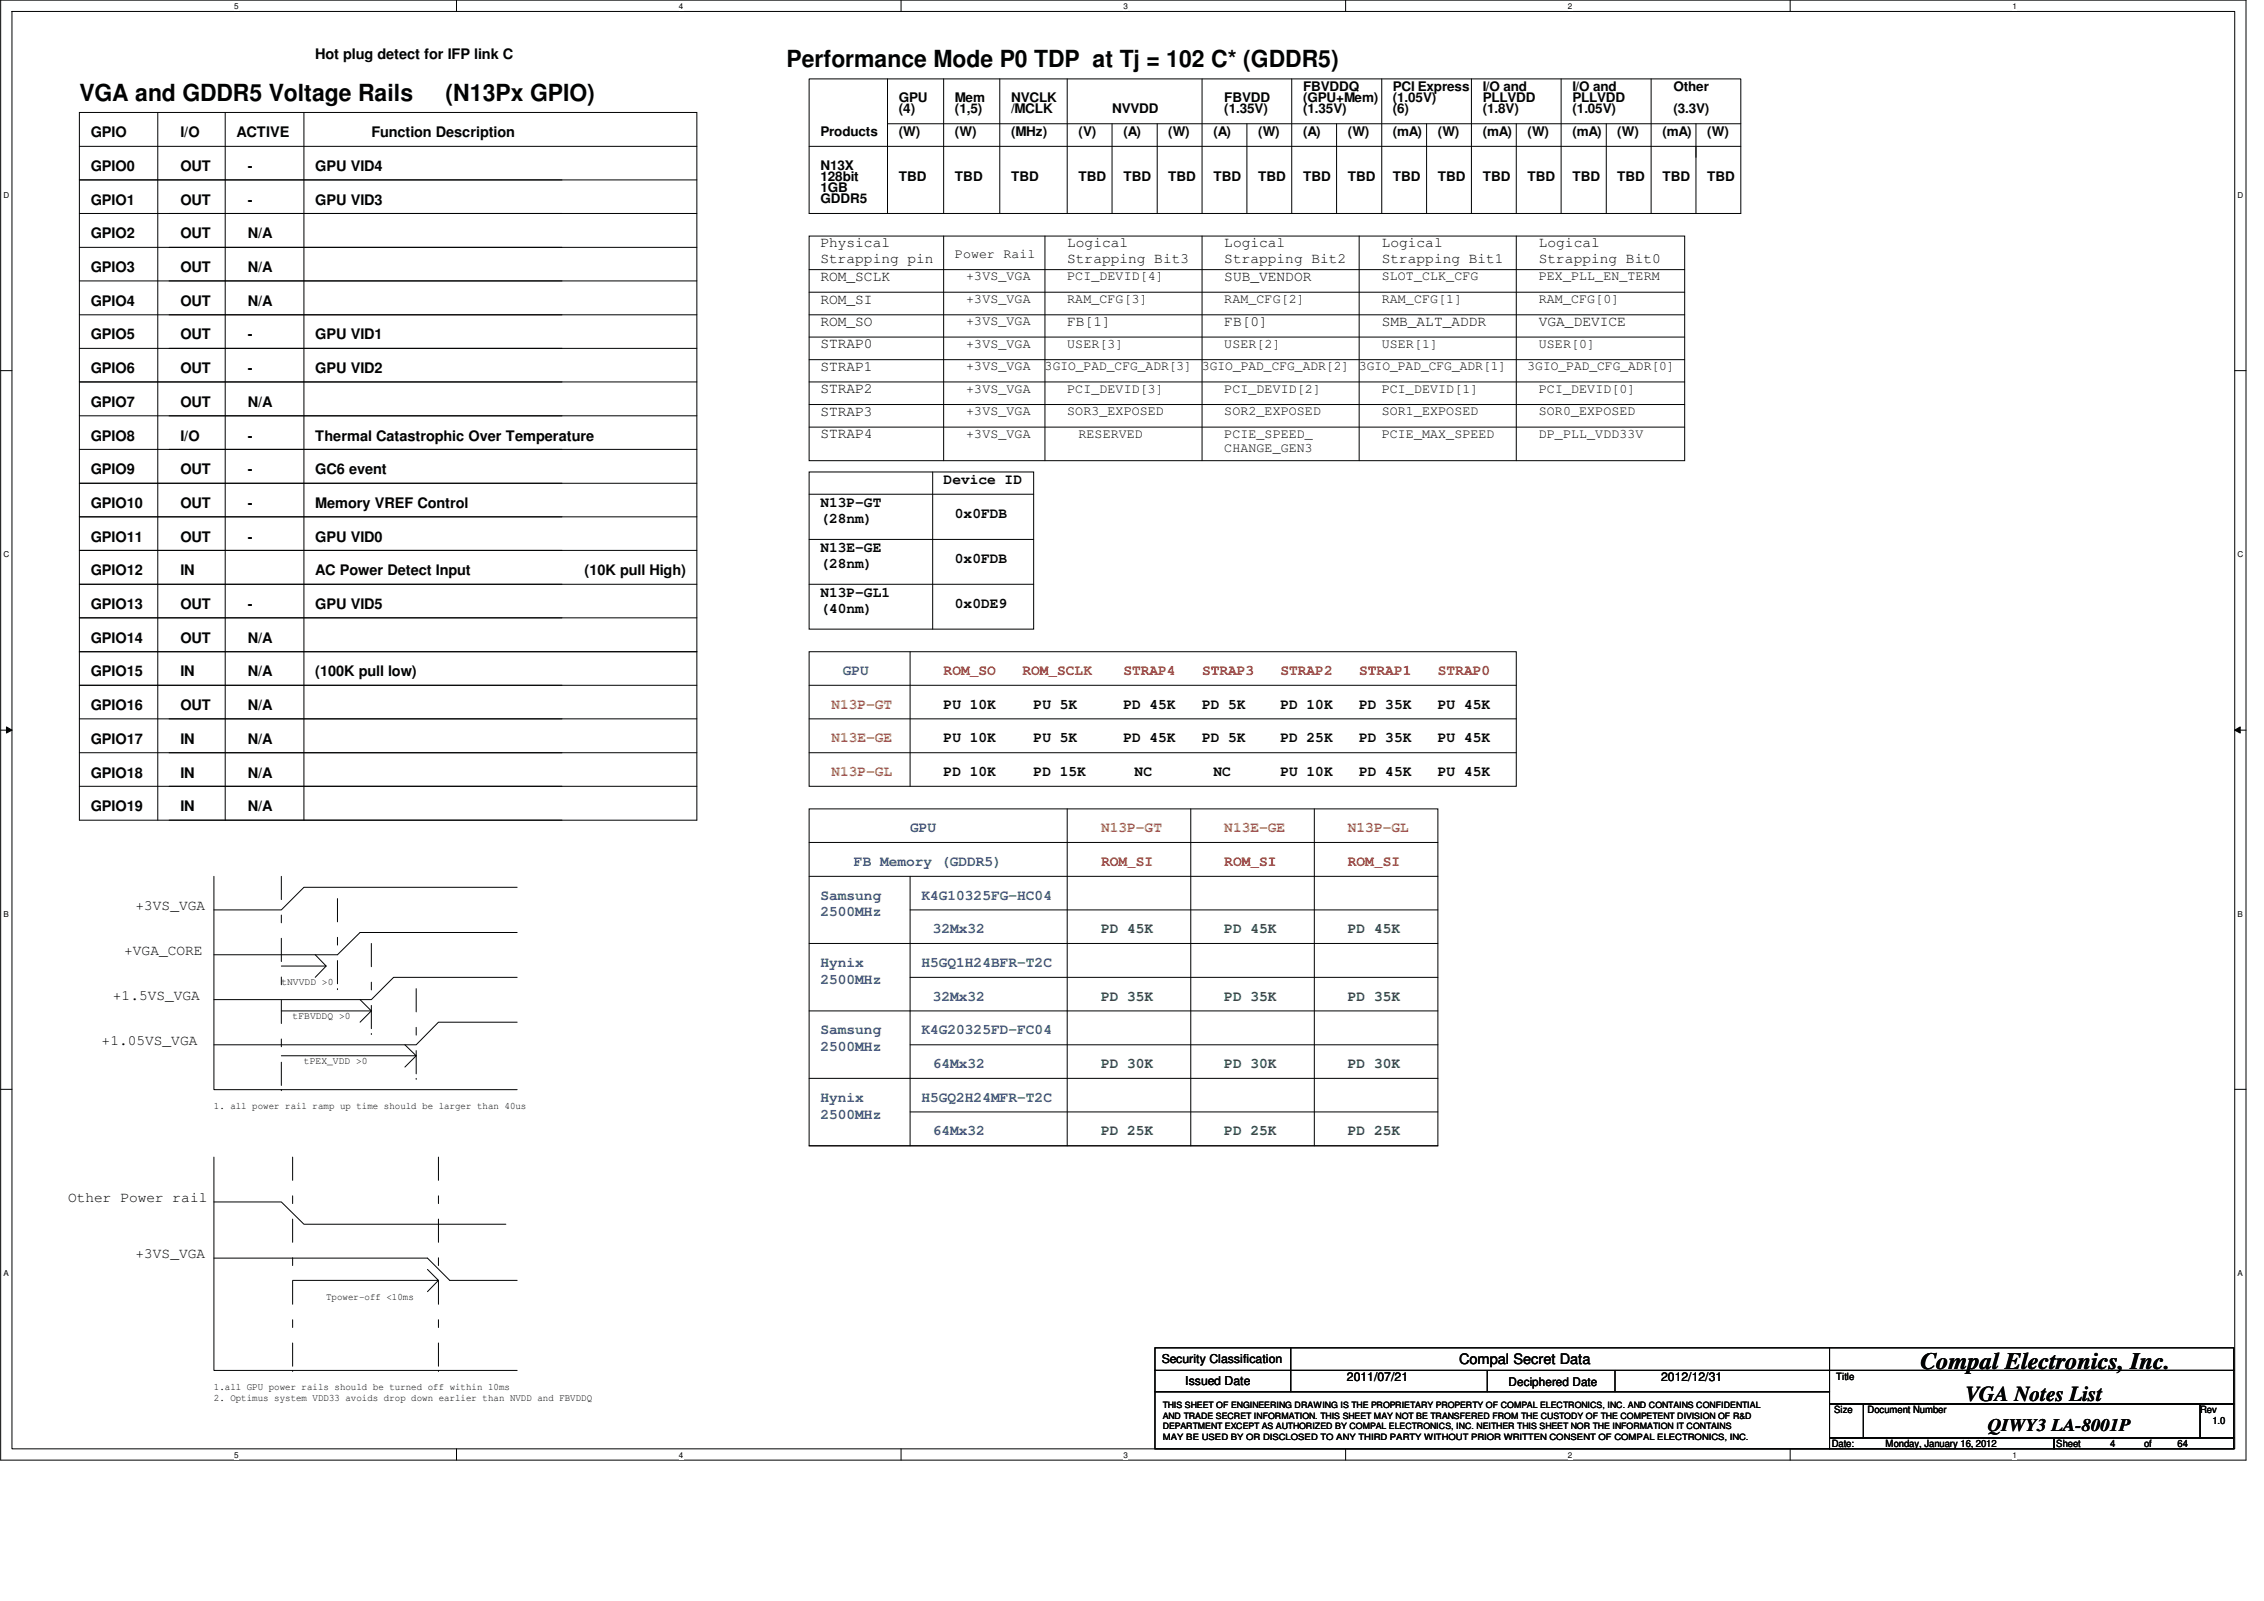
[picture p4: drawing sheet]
<svg xmlns="http://www.w3.org/2000/svg" width="297mm" height="210mm" viewBox="0 0 297 210" stroke-linecap="round" stroke-linejoin="round" font-family="sans-serif">
<defs><g id="words">
<g font-size="3.1" fill="#010202">
<text x="103.2" y="8.8">Performance Mode P0 TDP at Tj = 102 C* (GDDR5)</text>
<text x="10.4" y="13.2">VGA and GDDR5 Voltage Rails</text>
<text x="58.5" y="13.2">(N13Px GPIO)</text>
<text x="252" y="179.6">Compal Electronics, Inc.</text>
</g>
<text font-size="2.8" fill="#010202" x="257.9" y="183.7">VGA Notes List</text>
<text font-size="2.3" fill="#010202" x="260.8" y="187.7">QIWY3 LA-8001P</text>
<g font-size="1.9" fill="#010202">
<text x="41.4" y="7.7">Hot plug detect for IFP link C</text>
<text x="11.9" y="22.4">GPIO0</text>
<text x="11.9" y="18">GPIO</text>
<text x="23.7" y="22.4">OUT</text>
<text x="23.7" y="18">I/O</text>
<text x="31" y="18">ACTIVE</text>
<text x="32.5" y="22.4">-</text>
<text x="41.4" y="22.4">GPU VID4</text>
<text x="48.7" y="18">Function Description</text>
<text x="11.9" y="26.9">GPIO1</text>
<text x="23.7" y="26.9">OUT</text>
<text x="32.5" y="26.9">-</text>
<text x="41.4" y="26.9">GPU VID3</text>
<text x="11.9" y="31.3">GPIO2</text>
<text x="11.9" y="35.7">GPIO3</text>
<text x="23.7" y="31.3">OUT</text>
<text x="23.7" y="35.7">OUT</text>
<text x="32.5" y="31.3">N/A</text>
<text x="32.5" y="35.7">N/A</text>
<text x="107.6" y="32.4">Physical</text>
<text x="107.6" y="34.4">Strapping pin</text>
<text x="140" y="32.4">Logical</text>
<text x="140" y="34.4">Strapping Bit3</text>
<text x="160.6" y="32.4">Logical</text>
<text x="160.6" y="34.4">Strapping Bit2</text>
<text x="181.3" y="32.4">Logical</text>
<text x="181.3" y="34.4">Strapping Bit1</text>
<text x="201.9" y="32.4">Logical</text>
<text x="201.9" y="34.4">Strapping Bit0</text>
<text x="11.9" y="40.1">GPIO4</text>
<text x="23.7" y="40.1">OUT</text>
<text x="32.5" y="40.1">N/A</text>
<text x="107.6" y="36.8">ROM_SCLK</text>
<text x="107.6" y="39.8">ROM_SI</text>
<text x="160.6" y="36.8">SUB_VENDOR</text>
<text x="11.9" y="44.5">GPIO5</text>
<text x="23.7" y="44.5">OUT</text>
<text x="32.5" y="44.5">-</text>
<text x="41.4" y="44.5">GPU VID1</text>
<text x="107.6" y="45.7">STRAP0</text>
<text x="107.6" y="42.8">ROM_SO</text>
<text x="140" y="42.8">FB[1]</text>
<text x="160.6" y="42.8">FB[0]</text>
<text x="181.3" y="42.8">SMB_ALT_ADDR</text>
<text x="201.9" y="42.8">VGA_DEVICE</text>
<text x="11.9" y="49">GPIO6</text>
<text x="11.9" y="53.4">GPIO7</text>
<text x="23.7" y="48.9">OUT</text>
<text x="23.7" y="53.4">OUT</text>
<text x="32.5" y="49">-</text>
<text x="32.5" y="53.4">N/A</text>
<text x="41.4" y="48.9">GPU VID2</text>
<text x="107.6" y="48.7">STRAP1</text>
<text x="107.6" y="51.6">STRAP2</text>
<text x="11.9" y="57.8">GPIO8</text>
<text x="23.7" y="57.8">I/O</text>
<text x="32.5" y="57.8">-</text>
<text x="41.4" y="57.8">Thermal Catastrophic Over Temperature</text>
<text x="107.6" y="54.5">STRAP3</text>
<text x="107.6" y="57.5">STRAP4</text>
<text x="11.9" y="62.2">GPIO9</text>
<text x="23.7" y="62.2">OUT</text>
<text x="32.5" y="62.2">-</text>
<text x="41.4" y="62.2">GC6 event</text>
<text x="123.8" y="63.5">Device ID</text>
<text x="11.9" y="66.6">GPIO10</text>
<text x="11.9" y="71">GPIO11</text>
<text x="23.7" y="71">OUT</text>
<text x="23.7" y="66.6">OUT</text>
<text x="32.5" y="71">-</text>
<text x="32.5" y="66.6">-</text>
<text x="41.4" y="71">GPU VID0</text>
<text x="41.4" y="66.6">Memory VREF Control</text>
<text x="107.6" y="66.4">N13P-GT</text>
<text x="107.6" y="68.6">(28nm)</text>
<text x="125.3" y="67.9">0x0FDB</text>
<text x="11.9" y="75.4">GPIO12</text>
<text x="23.7" y="75.4">IN</text>
<text x="41.4" y="75.4">AC Power Detect Input</text>
<text x="76.7" y="75.4">(10K pull High)</text>
<text x="107.6" y="72.4">N13E-GE</text>
<text x="107.6" y="74.6">(28nm)</text>
<text x="125.3" y="73.8">0x0FDB</text>
<text x="11.9" y="79.9">GPIO13</text>
<text x="23.7" y="79.9">OUT</text>
<text x="32.5" y="79.9">-</text>
<text x="41.4" y="79.9">GPU VID5</text>
<text x="107.6" y="78.2">N13P-GL1</text>
<text x="107.6" y="80.4">(40nm)</text>
<text x="125.3" y="79.7">0x0DE9</text>
<text x="11.9" y="88.7">GPIO15</text>
<text x="11.9" y="84.3">GPIO14</text>
<text x="23.7" y="88.7">IN</text>
<text x="23.7" y="84.3">OUT</text>
<text x="32.5" y="84.3">N/A</text>
<text x="32.5" y="88.7">N/A</text>
<text x="41.4" y="88.7">(100K pull low)</text>
<text x="11.9" y="93.1">GPIO16</text>
<text x="23.7" y="93.1">OUT</text>
<text x="32.5" y="93.1">N/A</text>
<text x="123.8" y="93">PU 10K</text>
<text x="135.6" y="93">PU 5K</text>
<text x="147.4" y="93">PD 45K</text>
<text x="157.7" y="93">PD 5K</text>
<text x="168" y="93">PD 10K</text>
<text x="178.3" y="93">PD 35K</text>
<text x="188.7" y="93">PU 45K</text>
<text x="11.9" y="97.5">GPIO17</text>
<text x="11.9" y="102">GPIO18</text>
<text x="23.7" y="97.5">IN</text>
<text x="23.7" y="102">IN</text>
<text x="32.5" y="97.5">N/A</text>
<text x="32.5" y="102">N/A</text>
<text x="123.8" y="97.4">PU 10K</text>
<text x="123.8" y="101.8">PD 10K</text>
<text x="135.6" y="97.4">PU 5K</text>
<text x="135.6" y="101.8">PD 15K</text>
<text x="147.4" y="97.4">PD 45K</text>
<text x="148.9" y="101.8">NC</text>
<text x="157.7" y="97.4">PD 5K</text>
<text x="159.2" y="101.8">NC</text>
<text x="168" y="101.8">PU 10K</text>
<text x="168" y="97.4">PD 25K</text>
<text x="178.3" y="97.4">PD 35K</text>
<text x="178.3" y="101.8">PD 45K</text>
<text x="188.7" y="101.8">PU 45K</text>
<text x="188.7" y="97.4">PU 45K</text>
<text x="11.9" y="106.4">GPIO19</text>
<text x="23.7" y="106.4">IN</text>
<text x="32.5" y="106.4">N/A</text>
<text x="17.8" y="119.3">+3VS_VGA</text>
<text x="16.3" y="125.2">+VGA_CORE</text>
<text x="14.8" y="131.1">+1.5VS_VGA</text>
<text x="13.3" y="137">+1.05VS_VGA</text>
<text x="8.9" y="157.6">Other Power rail</text>
<text x="17.8" y="165">+3VS_VGA</text>
<text x="191.4" y="178.9">Compal Secret Data</text>
</g>
<g font-size="1.9" fill="#3553a4">
<text x="110.6" y="88.5">GPU</text>
<text x="112" y="113.6">FB Memory (GDDR5)</text>
<text x="119.4" y="109.2">GPU</text>
<text x="107.6" y="118">Samsung</text>
<text x="120.9" y="118">K4G10325FG-HC04</text>
<text x="107.6" y="120.2">2500MHz</text>
<text x="122.4" y="122.4">32Mx32</text>
<text x="107.6" y="126.8">Hynix</text>
<text x="107.6" y="129">2500MHz</text>
<text x="120.9" y="126.8">H5GQ1H24BFR-T2C</text>
<text x="122.4" y="131.3">32Mx32</text>
<text x="107.6" y="135.7">Samsung</text>
<text x="107.6" y="137.9">2500MHz</text>
<text x="120.9" y="135.7">K4G20325FD-FC04</text>
<text x="122.4" y="140.1">64Mx32</text>
<text x="107.6" y="144.5">Hynix</text>
<text x="107.6" y="146.7">2500MHz</text>
<text x="120.9" y="144.5">H5GQ2H24MFR-T2C</text>
<text x="122.4" y="148.9">64Mx32</text>
</g>
<g font-size="1.9" fill="#ed2024">
<text x="123.8" y="88.5">ROM_SO</text>
<text x="134.1" y="88.5">ROM_SCLK</text>
<text x="147.4" y="88.5">STRAP4</text>
<text x="157.7" y="88.5">STRAP3</text>
<text x="168" y="88.5">STRAP2</text>
<text x="178.3" y="88.5">STRAP1</text>
<text x="188.7" y="88.5">STRAP0</text>
<text x="144.5" y="113.6">ROM_SI</text>
<text x="160.6" y="113.6">ROM_SI</text>
<text x="176.8" y="113.6">ROM_SI</text>
</g>
<g font-size="1.9" fill="#f57f20">
<text x="109.1" y="93">N13P-GT</text>
<text x="109.1" y="101.8">N13P-GL</text>
<text x="109.1" y="97.4">N13E-GE</text>
<text x="144.5" y="109.2">N13P-GT</text>
<text x="160.6" y="109.2">N13E-GE</text>
<text x="176.8" y="109.2">N13P-GL</text>
</g>
<g font-size="1.9" fill="#058040">
<text x="144.5" y="122.4">PD 45K</text>
<text x="160.6" y="122.4">PD 45K</text>
<text x="176.8" y="122.4">PD 45K</text>
<text x="144.5" y="131.3">PD 35K</text>
<text x="160.6" y="131.3">PD 35K</text>
<text x="176.8" y="131.3">PD 35K</text>
<text x="144.5" y="140.1">PD 30K</text>
<text x="160.6" y="140.1">PD 30K</text>
<text x="176.8" y="140.1">PD 30K</text>
<text x="144.5" y="148.9">PD 25K</text>
<text x="160.6" y="148.9">PD 25K</text>
<text x="176.8" y="148.9">PD 25K</text>
</g>
<g font-size="1.7" fill="#010202">
<text x="171" y="12">FBVDDQ</text>
<text x="182.7" y="12">PCI Express</text>
<text x="194.5" y="12">I/O and</text>
<text x="206.3" y="12">I/O and</text>
<text x="219.5" y="12">Other</text>
<text x="107.6" y="17.8">Products</text>
<text x="117.9" y="13.4">GPU</text>
<text x="117.9" y="17.8">(W)</text>
<text x="117.9" y="14.9">(4)</text>
<text x="125.3" y="13.4">Mem</text>
<text x="125.3" y="14.9">(1,5)</text>
<text x="125.3" y="17.8">(W)</text>
<text x="132.7" y="14.9">/MCLK</text>
<text x="132.7" y="17.8">(MHz)</text>
<text x="132.7" y="13.4">NVCLK</text>
<text x="141.5" y="17.8">(V)</text>
<text x="145.9" y="14.9">NVVDD</text>
<text x="147.4" y="17.8">(A)</text>
<text x="153.3" y="17.8">(W)</text>
<text x="159.2" y="17.8">(A)</text>
<text x="160.6" y="13.4">FBVDD</text>
<text x="160.6" y="14.9">(1.35V)</text>
<text x="165.1" y="17.8">(W)</text>
<text x="171" y="14.9">(1.35V)</text>
<text x="171" y="13.4">(GPU+Mem)</text>
<text x="171" y="17.8">(A)</text>
<text x="176.8" y="17.8">(W)</text>
<text x="182.7" y="13.4">(1.05V)</text>
<text x="182.7" y="14.9">(6)</text>
<text x="182.7" y="17.8">(mA)</text>
<text x="188.7" y="17.8">(W)</text>
<text x="194.5" y="13.4">PLLVDD</text>
<text x="194.5" y="14.9">(1.8V)</text>
<text x="194.5" y="17.8">(mA)</text>
<text x="200.4" y="17.8">(W)</text>
<text x="206.3" y="13.4">PLLVDD</text>
<text x="206.3" y="14.9">(1.05V)</text>
<text x="206.3" y="17.8">(mA)</text>
<text x="212.2" y="17.8">(W)</text>
<text x="218.1" y="17.8">(mA)</text>
<text x="219.5" y="14.9">(3.3V)</text>
<text x="224" y="17.8">(W)</text>
<text x="107.6" y="22.2">N13X</text>
<text x="107.6" y="23.7">128bit</text>
<text x="117.9" y="23.7">TBD</text>
<text x="125.3" y="23.7">TBD</text>
<text x="132.7" y="23.7">TBD</text>
<text x="141.5" y="23.7">TBD</text>
<text x="147.4" y="23.7">TBD</text>
<text x="153.3" y="23.7">TBD</text>
<text x="159.2" y="23.7">TBD</text>
<text x="165.1" y="23.7">TBD</text>
<text x="171" y="23.7">TBD</text>
<text x="176.8" y="23.7">TBD</text>
<text x="182.7" y="23.7">TBD</text>
<text x="188.7" y="23.7">TBD</text>
<text x="194.5" y="23.7">TBD</text>
<text x="200.4" y="23.7">TBD</text>
<text x="206.3" y="23.7">TBD</text>
<text x="212.2" y="23.7">TBD</text>
<text x="218.1" y="23.7">TBD</text>
<text x="224" y="23.7">TBD</text>
<text x="107.6" y="25.2">1GB</text>
<text x="107.6" y="26.7">GDDR5</text>
<text x="125.3" y="33.8">Power Rail</text>
<text x="126.8" y="36.8">+3VS_VGA</text>
<text x="126.8" y="39.7">+3VS_VGA</text>
<text x="140" y="36.8">PCI_DEVID[4]</text>
<text x="140" y="39.7">RAM_CFG[3]</text>
<text x="160.6" y="39.7">RAM_CFG[2]</text>
<text x="181.3" y="36.8">SLOT_CLK_CFG</text>
<text x="181.3" y="39.7">RAM_CFG[1]</text>
<text x="201.9" y="36.8">PEX_PLL_EN_TERM</text>
<text x="201.9" y="39.7">RAM_CFG[0]</text>
<text x="126.8" y="42.7">+3VS_VGA</text>
<text x="126.8" y="45.6">+3VS_VGA</text>
<text x="140" y="45.6">USER[3]</text>
<text x="160.6" y="45.6">USER[2]</text>
<text x="181.3" y="45.6">USER[1]</text>
<text x="201.9" y="45.6">USER[0]</text>
<text x="126.8" y="48.6">+3VS_VGA</text>
<text x="126.8" y="51.5">+3VS_VGA</text>
<text x="137.1" y="48.6">3GIO_PAD_CFG_ADR[3]</text>
<text x="140" y="51.5">PCI_DEVID[3]</text>
<text x="157.7" y="48.6">3GIO_PAD_CFG_ADR[2]</text>
<text x="160.6" y="51.5">PCI_DEVID[2]</text>
<text x="178.3" y="48.6">3GIO_PAD_CFG_ADR[1]</text>
<text x="181.3" y="51.5">PCI_DEVID[1]</text>
<text x="200.4" y="48.6">3GIO_PAD_CFG_ADR[0]</text>
<text x="201.9" y="51.5">PCI_DEVID[0]</text>
<text x="126.8" y="54.5">+3VS_VGA</text>
<text x="126.8" y="57.4">+3VS_VGA</text>
<text x="140" y="54.5">SOR3_EXPOSED</text>
<text x="141.5" y="57.4">RESERVED</text>
<text x="160.6" y="59.3">CHANGE_GEN3</text>
<text x="160.6" y="54.5">SOR2_EXPOSED</text>
<text x="160.6" y="57.4">PCIE_SPEED_</text>
<text x="181.3" y="57.4">PCIE_MAX_SPEED</text>
<text x="181.3" y="54.5">SOR1_EXPOSED</text>
<text x="201.9" y="54.5">SOR0_EXPOSED</text>
<text x="201.9" y="57.4">DP_PLL_VDD33V</text>
</g>
<g font-size="1.6" fill="#010202">
<text x="152.4" y="178.8">Security Classification</text>
<text x="155.5" y="181.6">Issued Date</text>
<text x="176.7" y="181.2">2011/07/21</text>
<text x="197.9" y="181.8">Deciphered Date</text>
<text x="217.9" y="181.2">2012/12/31</text>
</g>
<g font-size="1.3" fill="#010202">
<text x="36.9" y="129.2">tNVVDD &gt;0</text>
<text x="38.4" y="133.6">tFBVDDQ &gt;0</text>
<text x="39.9" y="139.5">tPEX_VDD &gt;0</text>
<text x="28.1" y="145.5">1. all power rail ramp up time should be larger than 40us</text>
<text x="42.8" y="170.5">Tpower-off &lt;10ms</text>
<text x="28.1" y="183.7">2. Optimus system VDD33 avoids drop down earlier than NVDD and FBVDDQ</text>
<text x="28.1" y="182.3">1.all GPU power rails should be turned off within 10ms</text>
<text x="240.6" y="185.3">Size</text>
<text x="240.9" y="181.1">Title</text>
<text x="245" y="185.3">Document Number</text>
<text x="288.7" y="185.3">Rev</text>
<text x="240.3" y="189.8">Date:</text>
<text x="247.4" y="189.8">Monday, January 16, 2012</text>
<text x="269.8" y="189.8">Sheet</text>
<text x="276.9" y="189.8">4</text>
<text x="281.3" y="189.8">of</text>
<text x="285.7" y="189.8">64</text>
<text x="290.3" y="186.8">1.0</text>
</g>
<g font-size="1.1" fill="#010202">
<text x="30.7" y="1.2">5</text>
<text x="89.1" y="1.2">4</text>
<text x="147.4" y="1.2">3</text>
<text x="205.7" y="1.2">2</text>
<text x="264" y="1.2">1</text>
<text x=".5" y="26">D</text>
<text x="293.6" y="26">D</text>
<text x=".5" y="73.1">C</text>
<text x="293.6" y="73.1">C</text>
<text x=".5" y="120.3">B</text>
<text x="293.6" y="120.3">B</text>
<text x=".5" y="167.4">A</text>
<text x="293.6" y="167.4">A</text>
<text x="152.5" y="184.6">THIS SHEET OF ENGINEERING DRAWING IS THE PROPRIETARY PROPERTY OF COMPAL ELECTRONICS, INC. AND CONTAINS CONFIDENTIAL</text>
<text x="30.7" y="191.2">5</text>
<text x="89.1" y="191.2">4</text>
<text x="147.4" y="191.2">3</text>
<text x="152.5" y="187.4">DEPARTMENT EXCEPT AS AUTHORIZED BY COMPAL ELECTRONICS, INC. NEITHER THIS SHEET NOR THE INFORMATION IT CONTAINS</text>
<text x="152.5" y="186">AND TRADE SECRET INFORMATION. THIS SHEET MAY NOT BE TRANSFERED FROM THE CUSTODY OF THE COMPETENT DIVISION OF R&amp;D</text>
<text x="152.5" y="188.8">MAY BE USED BY OR DISCLOSED TO ANY THIRD PARTY WITHOUT PRIOR WRITTEN CONSENT OF COMPAL ELECTRONICS, INC.</text>
<text x="205.7" y="191.2">2</text>
<text x="264" y="191.2">1</text>
</g>
</g></defs>
<path d="M.1 0h294.6v191.5h-294.6zM1.6 1.5h291.6v188.5h-291.6z" fill="none" stroke="#010202" stroke-width=".13"/>
<g fill="#fff">
<path d="M30.7 .2h.6v1.2h-.6z"/>
<path d="M30.7 190.2h.6v1.2h-.6z"/>
</g>
<path d="M59.9 0v1.5M59.9 190v1.5" fill="none" stroke="#010202" stroke-width=".13"/>
<g fill="#fff">
<path d="M89.1 .2h.5v1.2h-.5z"/>
<path d="M89.1 190.2h.5v1.2h-.5z"/>
</g>
<path d="M118.2 0v1.5M118.2 190v1.5" fill="none" stroke="#010202" stroke-width=".13"/>
<g fill="#fff">
<path d="M147.4 .2h.6v1.2h-.6z"/>
<path d="M147.4 190.2h.6v1.2h-.6z"/>
</g>
<path d="M176.5 0v1.5M176.5 190v1.5" fill="none" stroke="#010202" stroke-width=".13"/>
<g fill="#fff">
<path d="M205.7 .2h.6v1.2h-.6z"/>
<path d="M205.7 190.2h.6v1.2h-.6z"/>
</g>
<path d="M234.9 0v1.5M234.9 190v1.5" fill="none" stroke="#010202" stroke-width=".13"/>
<g fill="#fff">
<path d="M264 .2h.6v1.2h-.6z"/>
<path d="M264 190.2h.6v1.2h-.6z"/>
<path d="M.5 25h.7v1.2h-.7z"/>
<path d="M293.6 25h.7v1.2h-.7z"/>
<path d="M.5 72.1h.7v1.2h-.7z"/>
<path d="M293.6 72.1h.7v1.2h-.7z"/>
</g>
<path d="M.1 48.6h1.5M293.2 48.6h1.5" fill="none" stroke="#010202" stroke-width=".13"/>
<g fill="#fff">
<path d="M.5 119.3h.7v1.2h-.7z"/>
<path d="M293.6 119.3h.7v1.2h-.7z"/>
</g>
<path d="M.1 95.8h1.5M293.2 95.8h1.5" fill="none" stroke="#010202" stroke-width=".13"/>
<path d="M.8 95.3l.8 .5-.8 .3z" fill="#010202"/>
<path d="M.8 95.3l.8 .5-.8 .3z" fill="none" stroke="#010202" stroke-width=".13"/>
<path d="M293.2 95.8l.7-.5v.8z" fill="#010202"/>
<path d="M293.2 95.8l.7-.5v.8z" fill="none" stroke="#010202" stroke-width=".13"/>
<g fill="#fff">
<path d="M.5 166.4h.7v1.2h-.7z"/>
<path d="M293.6 166.4h.7v1.2h-.7z"/>
</g>
<g fill="none" stroke="#010202" stroke-width=".13">
<path d="M10.4 14.8h81v70.7h-81zM10.4 19.2h81M20.7 14.8v92.8M29.5 14.8v92.8M39.9 14.8v92.8M106.2 19.2h122.2M106.2 10.3h122.2v17.7h-122.2zM116.4 16.2h112M116.4 10.3v17.7M123.8 10.3v17.7M131.2 10.3v17.7M140 10.3v17.7"/>
<path d="M145.9 16.2v11.8M151.8 16.2v11.8M157.7 10.3v17.7M163.6 16.2v11.8M169.5 10.3v17.7M175.4 16.2v11.8M181.3 10.3v17.7M187.2 16.2v11.8M193.1 10.3v17.7M198.9 16.2v11.8M204.8 10.3v17.7M210.7 16.2v11.8"/>
<path d="M216.6 10.3v17.7M222.5 19.2v8.8M222.5 16.2v4.4M10.4 28h63.3M10.4 32.4h63.3M10.4 36.8h63.3M22.2 28h69.2M22.2 32.4h69.2M22.2 36.8h69.2M91.4 23.6h-81h63.3M106.2 31h114.8v29.4h-114.8zM106.2 38.3h114.8"/>
<path d="M106.2 35.4h114.8M123.8 31v29.4M137.1 31v29.4M157.7 31v29.4M178.3 31v29.4M198.9 31v29.4M10.4 41.3h63.3M10.4 45.7h63.3M10.4 54.5h63.3M10.4 58.9h63.3M22.2 41.3h69.2M22.2 45.7h69.2"/>
<path d="M22.2 54.5h69.2M22.2 58.9h69.2M91.4 50.1h-81h63.3M106.2 44.2h114.8M106.2 41.3h114.8M106.2 53.1h114.8M106.2 56h114.8M106.2 50.1h114.8M106.2 47.2h114.8M91.4 63.4h-81h63.3M91.4 67.8h-81h63.3M91.4 72.2h-81h63.3"/>
<path d="M91.4 76.6h-81h63.3M106.2 61.9h29.4v20.6h-29.4zM106.2 64.8h29.4M106.2 76.6h29.4M106.2 70.7h29.4M122.4 61.9v20.6M10.4 94.3h63.3M10.4 98.7h63.3M22.2 94.3h69.2M22.2 98.7h69.2M91.4 81h-81h63.3M91.4 89.9h-81h63.3"/>
<path d="M106.2 85.5h92.7v17.6h-92.7zM106.2 94.3h92.7M106.2 89.9h92.7M106.2 98.7h92.7M119.4 85.5v17.6M10.4 103.1h63.3M22.2 107.6h69.2v-22.1h-81v22.1h63.3M22.2 103.1h69.2M28.1 114.9v28h39.8M67.9 116.4h-28l-3 2.9h-8.8M106.2 106.1h82.5v44.2h-82.5zM106.2 114.9h82.5"/>
<path d="M106.2 110.5h82.5M116.4 104.6h.1M119.4 114.9v35.4M119.4 119.3h69.3M129.7 101.6h.1M140 106.1v26.5M156.2 106.1v44.2M172.4 106.1v44.2M36.9 132.6h11.8M41.4 125.2l1.4 1.5h-5.9M42.8 126.7l-1.4 1.5M47.2 131.1l1.5 1.5"/>
<path d="M48.7 132.6l-1.5 1.5M53.1 137l1.5 1.5h-17.7M54.6 138.5l-1.5 1.5M67.9 122.3h-20.7l-2.9 2.9h-16.2M67.9 128.2h-16.3l-2.9 2.9h-20.6M67.9 134.1h-10.4l-2.9 2.9h-26.5M92.9 140h.1M106.2 132.6h82.5M106.2 123.7h82.5M106.2 132.6h.1M119.4 137h69.3M119.4 128.2h69.3"/>
<path d="M140 132.6v17.7M140 132.6h.1M.1 142.9h1.5M28.1 151.8v27.9h39.8M28.1 157.6h8.8l3 3h26.5M106.2 150.3h82.5M106.2 141.4h82.5M119.4 145.8h69.3M293.2 142.9h1.5M28.1 165h28l2.9 2.9h8.9M56.1 166.5l1.4 1.4h-19.1M57.5 167.9l-1.4 1.5"/>
<path d="M151.5 176.8h88.5v2.9h-88.5zM151.5 179.7h88.5v2.8h-88.5zM169.4 176.8v5.7M195.1 179.7v2.8M211.9 179.7v2.8M240 176.8h53.1v2.9h-53.1zM240 179.7h53.1v4.4h-53.1zM151.5 182.5h88.5v7.5h-88.5zM240 184.1h4.5v4.5h-4.5zM240 188.6h29.5v1.4h-29.5zM244.5 184.1h44.2v4.5h-44.2zM269.5 188.6h23.6v1.4h-23.6z"/>
<path d="M288.7 184.1h4.4v4.5h-4.4z"/>
</g>
<path d="M36.9 114.9v28M44.3 117.9v11.8M44.3 129.7h.1M48.7 123.7v11.8M48.7 135.5h.1M54.6 129.7v11.7M36.9 142.9h.1M38.4 151.8v27.9M54.6 141.4h.1M57.5 151.8v27.9M38.4 179.7h.1M57.5 179.7h.1" fill="none" stroke="#010202" stroke-width=".13" stroke-dasharray="3 2 1 2"/>
<use href="#words"/>
</svg>
